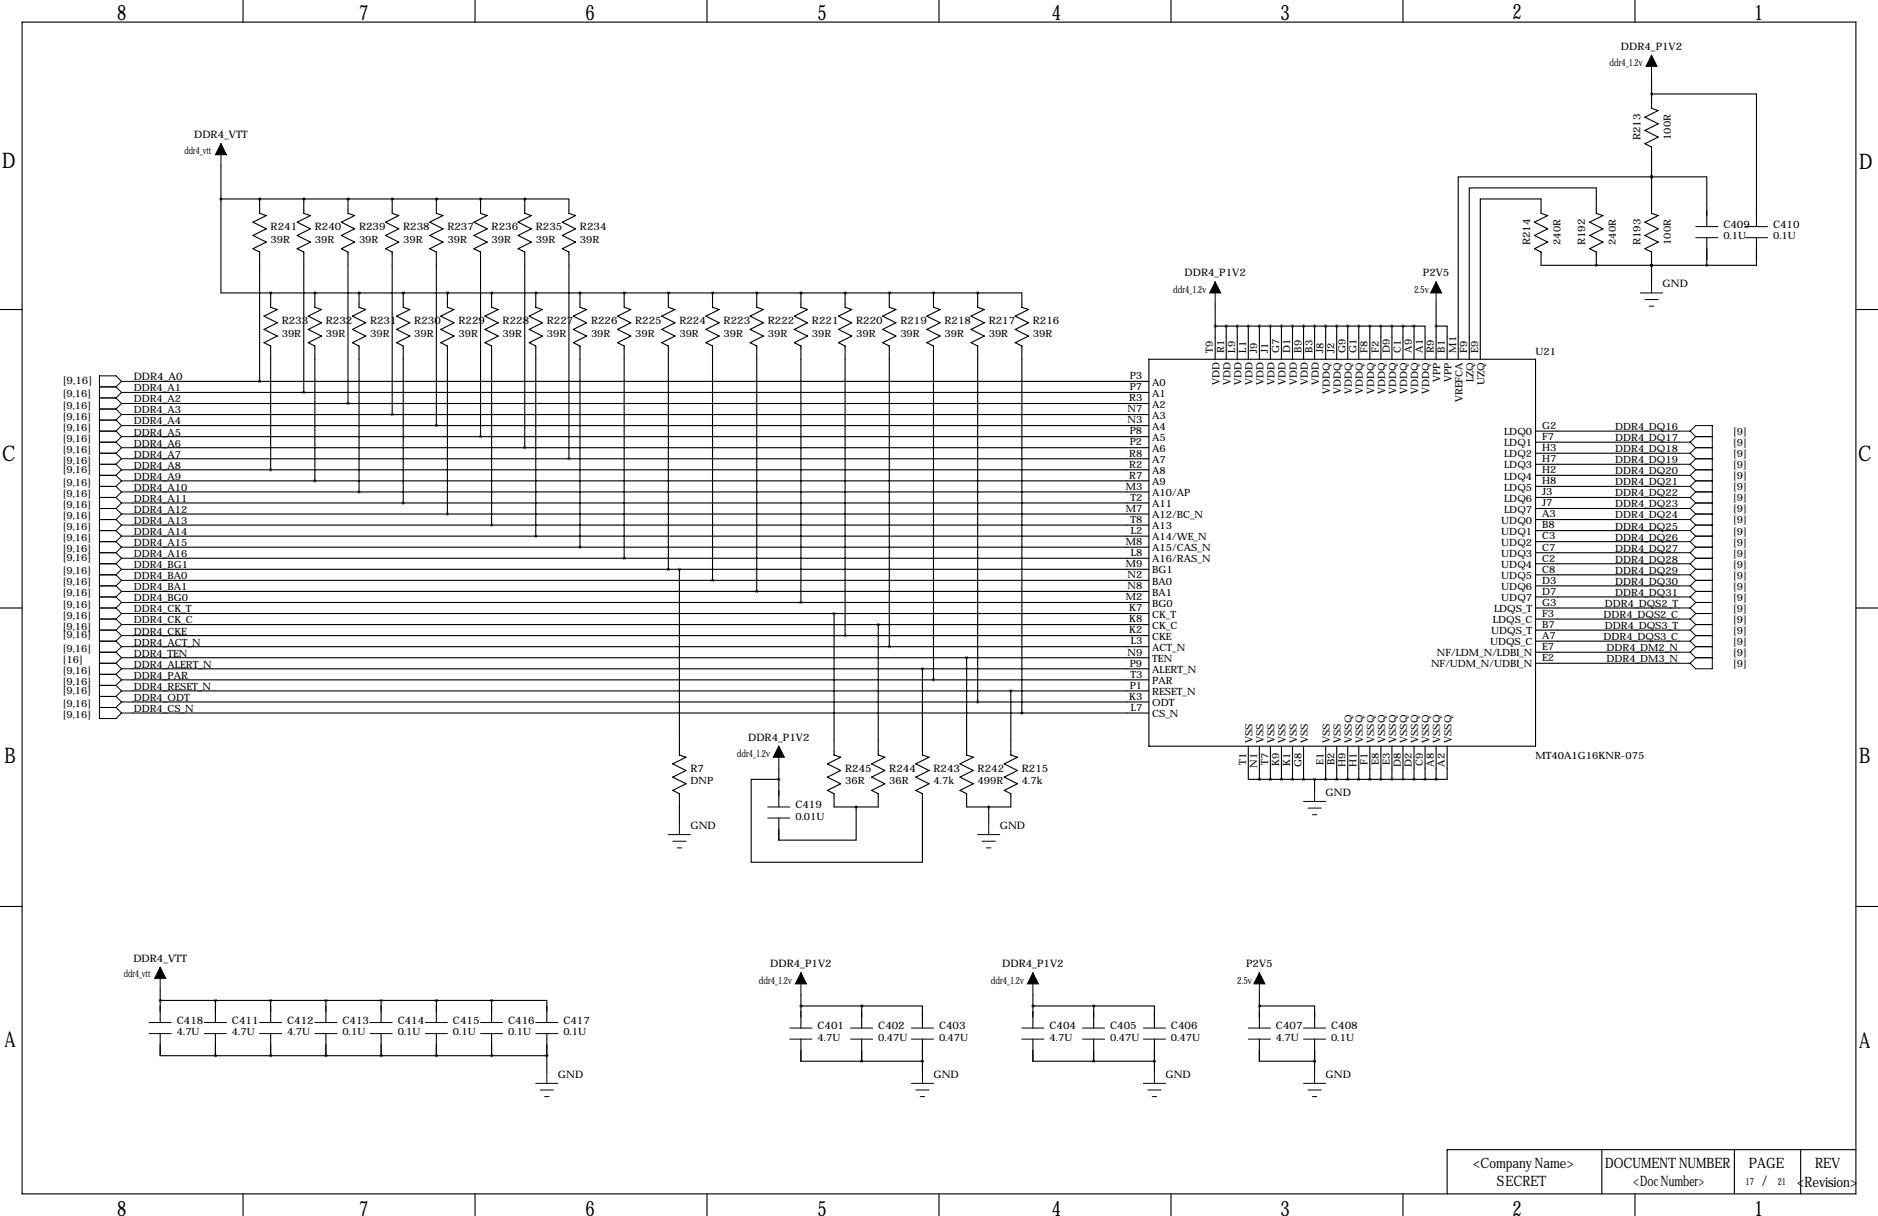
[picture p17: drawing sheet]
<svg xmlns="http://www.w3.org/2000/svg" width="432mm" height="279mm" viewBox="0 0 432 279" stroke-linecap="round" stroke-linejoin="round" font-family="sans-serif">
<defs><g id="words">
<g font-size="4.9">
<text x="26.9" y="4.6">8</text>
<text x="82.5" y="4.6">7</text>
<text x="134.6" y="4.6">6</text>
<text x="188" y="4.6">5</text>
<text x="241.8" y="4.6">4</text>
<text x="294.4" y="4.6">3</text>
<text x="347.7" y="4.3">2</text>
<text x="403.4" y="4.6">1</text>
<text x=".5" y="38.6">D</text>
<text x="427.5" y="38.9">D</text>
<text x=".5" y="105.9">C</text>
<text x="427.2" y="105.9">C</text>
<text x="1" y="175.3">B</text>
<text x="427.5" y="175.3">B</text>
<text x="1" y="240.5">A</text>
<text x="427.5" y="240.8">A</text>
<text x="26.9" y="279.3">8</text>
<text x="82.5" y="279.3">7</text>
<text x="134.6" y="279.3">6</text>
<text x="188" y="279.3">5</text>
<text x="241.8" y="279.3">4</text>
<text x="294.4" y="279.3">3</text>
<text x="347.7" y="279.3">2</text>
<text x="403.4" y="279.3">1</text>
</g>
<g font-size="3.3">
<text x="338.7" y="268.3">&lt;Company Name&gt;</text>
<text x="369.1" y="268.5">DOCUMENT NUMBER</text>
<text x="402.1" y="268.5">PAGE</text>
<text x="417.3" y="268.5">REV</text>
<text x="344.2" y="272.5">SECRET</text>
<text x="375.5" y="272.5">&lt;Doc Number&gt;</text>
<text x="405.1" y="272.5">/</text>
<text x="413.2" y="272.6">&lt;Revision&gt;</text>
</g>
<g font-size="2.4">
<text x="372.7" y="11.4">DDR4_P1V2</text>
<text x="44.6" y="31.8">DDR4_VTT</text>
<text x="377.2" y="32.3" transform="rotate(-90 377.2 32.3)">R213</text>
<text x="62.2" y="52.8">R241</text>
<text x="72.4" y="52.8">R240</text>
<text x="82.5" y="52.8">R239</text>
<text x="92.7" y="52.8">R238</text>
<text x="102.9" y="52.8">R237</text>
<text x="113" y="52.8">R236</text>
<text x="123.2" y="52.8">R235</text>
<text x="133.3" y="52.8">R234</text>
<text x="396.2" y="52.3">C409</text>
<text x="407.7" y="52.3">C410</text>
<text x="351.8" y="56.4" transform="rotate(-90 351.8 56.4)">R214</text>
<text x="364.5" y="56.4" transform="rotate(-90 364.5 56.4)">R192</text>
<text x="377.2" y="56.4" transform="rotate(-90 377.2 56.4)">R193</text>
<text x="272.3" y="63.5">DDR4_P1V2</text>
<text x="327.2" y="63.5">P2V5</text>
<text x="382.3" y="66">GND</text>
<text x="64.8" y="74.4">R233</text>
<text x="74.9" y="74.4">R232</text>
<text x="85.1" y="74.4">R231</text>
<text x="95.2" y="74.4">R230</text>
<text x="105.4" y="74.4">R229</text>
<text x="115.6" y="74.4">R228</text>
<text x="125.7" y="74.4">R227</text>
<text x="135.9" y="74.4">R226</text>
<text x="146" y="74.4">R225</text>
<text x="156.2" y="74.4">R224</text>
<text x="166.4" y="74.4">R223</text>
<text x="176.5" y="74.4">R222</text>
<text x="186.7" y="74.4">R221</text>
<text x="196.8" y="74.4">R220</text>
<text x="207" y="74.4">R219</text>
<text x="217.2" y="74.4">R218</text>
<text x="227.3" y="74.4">R217</text>
<text x="237.5" y="74.4">R216</text>
<text x="14.5" y="88.3">[9,16]</text>
<text x="30.7" y="87.4">DDR4_A0</text>
<text x="172" y="170.2">DDR4_P1V2</text>
<text x="158.7" y="177.3">R7</text>
<text x="194.3" y="177.3">R245</text>
<text x="204.5" y="177.3">R244</text>
<text x="214.6" y="177.3">R243</text>
<text x="224.8" y="177.3">R242</text>
<text x="234.9" y="177.3">R215</text>
<text x="182.9" y="185.7">C419</text>
<text x="304.8" y="182.9">GND</text>
<text x="158.7" y="190.5">GND</text>
<text x="229.9" y="190.5">GND</text>
<text x="30.7" y="221">DDR4_VTT</text>
<text x="177.1" y="222.2">DDR4_P1V2</text>
<text x="230.4" y="222.2">DDR4_P1V2</text>
<text x="286.5" y="222.2">P2V5</text>
<text x="40.6" y="235.2">C418</text>
<text x="53.3" y="235.2">C411</text>
<text x="66" y="235.2">C412</text>
<text x="78.7" y="235.2">C413</text>
<text x="91.4" y="235.2">C414</text>
<text x="104.1" y="235.2">C415</text>
<text x="116.8" y="235.2">C416</text>
<text x="129.5" y="235.2">C417</text>
<text x="188" y="236.5">C401</text>
<text x="201.9" y="236.5">C402</text>
<text x="215.9" y="236.5">C403</text>
<text x="241.3" y="236.5">C404</text>
<text x="255.3" y="236.5">C405</text>
<text x="269.2" y="236.5">C406</text>
<text x="293.4" y="236.5">C407</text>
<text x="306.1" y="236.5">C408</text>
<text x="128.3" y="247.6">GND</text>
<text x="214.6" y="247.6">GND</text>
<text x="268" y="247.6">GND</text>
<text x="304.8" y="247.6">GND</text>
</g>
<g font-size="2.3">
<text x="370.1" y="15.2">ddr4_1.2v</text>
<text x="42.4" y="35.3">ddr4_vtt</text>
<text x="384.2" y="32.2" transform="rotate(-90 384.2 32.2)">100R</text>
<text x="62.2" y="55.8">39R</text>
<text x="72.4" y="55.8">39R</text>
<text x="82.5" y="55.8">39R</text>
<text x="92.7" y="55.8">39R</text>
<text x="102.9" y="55.8">39R</text>
<text x="113" y="55.8">39R</text>
<text x="123.2" y="55.8">39R</text>
<text x="133.3" y="55.8">39R</text>
<text x="358.8" y="56.3" transform="rotate(-90 358.8 56.3)">240R</text>
<text x="371.5" y="56.3" transform="rotate(-90 371.5 56.3)">240R</text>
<text x="384.2" y="56.3" transform="rotate(-90 384.2 56.3)">100R</text>
<text x="396.2" y="55">0.1U</text>
<text x="407.7" y="55">0.1U</text>
<text x="269.7" y="67.3">ddr4_1.2v</text>
<text x="325.1" y="67.3">2.5v</text>
<text x="64.8" y="77.4">39R</text>
<text x="74.9" y="77.4">39R</text>
<text x="85.1" y="77.4">39R</text>
<text x="95.2" y="77.4">39R</text>
<text x="105.4" y="77.4">39R</text>
<text x="115.6" y="77.4">39R</text>
<text x="125.7" y="77.4">39R</text>
<text x="135.9" y="77.4">39R</text>
<text x="146" y="77.4">39R</text>
<text x="156.2" y="77.4">39R</text>
<text x="166.4" y="77.4">39R</text>
<text x="176.5" y="77.4">39R</text>
<text x="186.7" y="77.4">39R</text>
<text x="196.8" y="77.4">39R</text>
<text x="207" y="77.4">39R</text>
<text x="217.2" y="77.4">39R</text>
<text x="227.3" y="77.4">39R</text>
<text x="237.5" y="77.4">39R</text>
<text x="278.9" y="81" transform="rotate(-90 278.9 81)">T9</text>
<text x="281.4" y="81" transform="rotate(-90 281.4 81)">R1</text>
<text x="284" y="81" transform="rotate(-90 284 81)">L9</text>
<text x="286.5" y="81" transform="rotate(-90 286.5 81)">L1</text>
<text x="289.1" y="81" transform="rotate(-90 289.1 81)">J9</text>
<text x="291.6" y="81" transform="rotate(-90 291.6 81)">J1</text>
<text x="294.1" y="81" transform="rotate(-90 294.1 81)">G7</text>
<text x="296.7" y="81" transform="rotate(-90 296.7 81)">D1</text>
<text x="299.2" y="81" transform="rotate(-90 299.2 81)">B9</text>
<text x="301.8" y="81" transform="rotate(-90 301.8 81)">B3</text>
<text x="304.3" y="81" transform="rotate(-90 304.3 81)">J8</text>
<text x="306.8" y="81" transform="rotate(-90 306.8 81)">J2</text>
<text x="309.4" y="81" transform="rotate(-90 309.4 81)">G9</text>
<text x="311.9" y="81" transform="rotate(-90 311.9 81)">G1</text>
<text x="314.5" y="81" transform="rotate(-90 314.5 81)">F8</text>
<text x="317" y="81" transform="rotate(-90 317 81)">F2</text>
<text x="319.5" y="81" transform="rotate(-90 319.5 81)">D9</text>
<text x="322.1" y="81" transform="rotate(-90 322.1 81)">C1</text>
<text x="324.6" y="81" transform="rotate(-90 324.6 81)">A9</text>
<text x="327.2" y="81" transform="rotate(-90 327.2 81)">A1</text>
<text x="329.7" y="81" transform="rotate(-90 329.7 81)">R9</text>
<text x="332.2" y="81" transform="rotate(-90 332.2 81)">B1</text>
<text x="334.8" y="81" transform="rotate(-90 334.8 81)">M1</text>
<text x="337.3" y="81" transform="rotate(-90 337.3 81)">F9</text>
<text x="339.9" y="81" transform="rotate(-90 339.9 81)">E9</text>
<text x="353.1" y="81.5">U21</text>
<text x="30.7" y="89.9">DDR4_A1</text>
<text x="259.7" y="87.1">P3</text>
<text x="259.7" y="89.7">P7</text>
<text x="264.9" y="88.6">A0</text>
<text x="280.4" y="88.5" transform="rotate(-90 280.4 88.5)">VDD</text>
<text x="282.9" y="88.5" transform="rotate(-90 282.9 88.5)">VDD</text>
<text x="285.4" y="88.5" transform="rotate(-90 285.4 88.5)">VDD</text>
<text x="288" y="88.5" transform="rotate(-90 288 88.5)">VDD</text>
<text x="290.5" y="88.5" transform="rotate(-90 290.5 88.5)">VDD</text>
<text x="293.1" y="88.5" transform="rotate(-90 293.1 88.5)">VDD</text>
<text x="295.6" y="88.5" transform="rotate(-90 295.6 88.5)">VDD</text>
<text x="298.1" y="88.5" transform="rotate(-90 298.1 88.5)">VDD</text>
<text x="300.7" y="88.5" transform="rotate(-90 300.7 88.5)">VDD</text>
<text x="303.2" y="88.5" transform="rotate(-90 303.2 88.5)">VDD</text>
<text x="331.2" y="87.8" transform="rotate(-90 331.2 87.8)">VPP</text>
<text x="333.7" y="87.8" transform="rotate(-90 333.7 87.8)">VPP</text>
<text x="338.8" y="87.9" transform="rotate(-90 338.8 87.9)">LZQ</text>
<text x="341.3" y="88.5" transform="rotate(-90 341.3 88.5)">UZQ</text>
<text x="14.5" y="91.3">[9,16]</text>
<text x="14.5" y="93.9">[9,16]</text>
<text x="30.7" y="92.5">DDR4_A2</text>
<text x="30.7" y="95">DDR4_A3</text>
<text x="259.2" y="94.7">N7</text>
<text x="259.6" y="92.2">R3</text>
<text x="264.9" y="91.1">A1</text>
<text x="264.9" y="93.7">A2</text>
<text x="305.8" y="90.5" transform="rotate(-90 305.8 90.5)">VDDQ</text>
<text x="308.3" y="90.5" transform="rotate(-90 308.3 90.5)">VDDQ</text>
<text x="310.8" y="90.5" transform="rotate(-90 310.8 90.5)">VDDQ</text>
<text x="313.4" y="90.5" transform="rotate(-90 313.4 90.5)">VDDQ</text>
<text x="315.9" y="90.5" transform="rotate(-90 315.9 90.5)">VDDQ</text>
<text x="318.5" y="90.5" transform="rotate(-90 318.5 90.5)">VDDQ</text>
<text x="321" y="90.5" transform="rotate(-90 321 90.5)">VDDQ</text>
<text x="323.5" y="90.5" transform="rotate(-90 323.5 90.5)">VDDQ</text>
<text x="326.1" y="90.5" transform="rotate(-90 326.1 90.5)">VDDQ</text>
<text x="328.6" y="90.5" transform="rotate(-90 328.6 90.5)">VDDQ</text>
<text x="336.2" y="92.4" transform="rotate(-90 336.2 92.4)">VREFCA</text>
<text x="14.5" y="96.4">[9,16]</text>
<text x="14.5" y="98.9">[9,16]</text>
<text x="14.5" y="101.5">[9,16]</text>
<text x="30.7" y="97.5">DDR4_A4</text>
<text x="30.7" y="100.1">DDR4_A5</text>
<text x="259.2" y="97.3">N3</text>
<text x="259.7" y="99.8">P8</text>
<text x="264.9" y="96.2">A3</text>
<text x="264.9" y="98.7">A4</text>
<text x="264.9" y="101.3">A5</text>
<text x="345.8" y="100">LDQ0</text>
<text x="354.6" y="98.6">G2</text>
<text x="354.6" y="101.1">F7</text>
<text x="371.3" y="98.8">DDR4_DQ16</text>
<text x="371.3" y="101.3">DDR4_DQ17</text>
<text x="398.5" y="100">[9]</text>
<text x="14.5" y="104">[9,16]</text>
<text x="14.5" y="106.6">[9,16]</text>
<text x="30.7" y="102.6">DDR4_A6</text>
<text x="30.7" y="105.2">DDR4_A7</text>
<text x="30.7" y="107.7">DDR4_A8</text>
<text x="259.6" y="104.9">R8</text>
<text x="259.6" y="107.4">R2</text>
<text x="259.7" y="102.4">P2</text>
<text x="264.9" y="103.8">A6</text>
<text x="264.9" y="106.4">A7</text>
<text x="345.8" y="102.6">LDQ1</text>
<text x="345.8" y="105.1">LDQ2</text>
<text x="345.8" y="107.6">LDQ3</text>
<text x="354.6" y="103.6">H3</text>
<text x="354.6" y="106.2">H7</text>
<text x="371.3" y="103.9">DDR4_DQ18</text>
<text x="371.3" y="106.4">DDR4_DQ19</text>
<text x="398.5" y="102.5">[9]</text>
<text x="398.5" y="105">[9]</text>
<text x="398.5" y="107.6">[9]</text>
<text x="14.5" y="108.6">[9,16]</text>
<text x="14.5" y="111.6">[9,16]</text>
<text x="30.7" y="110.2">DDR4_A9</text>
<text x="30.7" y="112.8">DDR4_A10</text>
<text x="258.8" y="112.5">M3</text>
<text x="259.6" y="110">R7</text>
<text x="264.9" y="108.9">A8</text>
<text x="264.9" y="111.4">A9</text>
<text x="264.9" y="114">A10/AP</text>
<text x="345.8" y="110.2">LDQ4</text>
<text x="345.8" y="112.7">LDQ5</text>
<text x="354.6" y="108.7">H2</text>
<text x="354.6" y="111.3">H8</text>
<text x="354.6" y="113.8">J3</text>
<text x="371.3" y="109">DDR4_DQ20</text>
<text x="371.3" y="111.5">DDR4_DQ21</text>
<text x="398.5" y="110.1">[9]</text>
<text x="398.5" y="112.7">[9]</text>
<text x="14.5" y="114.2">[9,16]</text>
<text x="14.5" y="116.7">[9,16]</text>
<text x="14.5" y="119.3">[9,16]</text>
<text x="30.7" y="115.3">DDR4_A11</text>
<text x="30.7" y="117.9">DDR4_A12</text>
<text x="258.8" y="117.6">M7</text>
<text x="259.9" y="115.1">T2</text>
<text x="264.9" y="116.5">A11</text>
<text x="264.9" y="119.1">A12/BC_N</text>
<text x="345.8" y="115.3">LDQ6</text>
<text x="345.8" y="117.8">LDQ7</text>
<text x="354.6" y="116.3">J7</text>
<text x="354.6" y="118.9">A3</text>
<text x="371.3" y="114">DDR4_DQ22</text>
<text x="371.3" y="116.6">DDR4_DQ23</text>
<text x="371.3" y="119.1">DDR4_DQ24</text>
<text x="398.5" y="115.2">[9]</text>
<text x="398.5" y="117.7">[9]</text>
<text x="14.5" y="121.8">[9,16]</text>
<text x="14.5" y="124.3">[9,16]</text>
<text x="30.7" y="120.4">DDR4_A13</text>
<text x="30.7" y="122.9">DDR4_A14</text>
<text x="30.7" y="125.5">DDR4_A15</text>
<text x="258.8" y="125.2">M8</text>
<text x="259.9" y="120.1">T8</text>
<text x="260" y="122.7">L2</text>
<text x="264.9" y="121.6">A13</text>
<text x="264.9" y="124.1">A14/WE_N</text>
<text x="345.2" y="120.3">UDQ0</text>
<text x="345.2" y="122.9">UDQ1</text>
<text x="345.2" y="125.4">UDQ2</text>
<text x="354.6" y="121.4">B8</text>
<text x="354.6" y="124">C3</text>
<text x="371.3" y="121.7">DDR4_DQ25</text>
<text x="371.3" y="124.2">DDR4_DQ26</text>
<text x="398.5" y="120.3">[9]</text>
<text x="398.5" y="122.8">[9]</text>
<text x="398.5" y="125.4">[9]</text>
<text x="14.5" y="126.9">[9,16]</text>
<text x="14.5" y="128.9">[9,16]</text>
<text x="14.5" y="132">[9,16]</text>
<text x="30.7" y="128">DDR4_A16</text>
<text x="30.7" y="130.6">DDR4_BG1</text>
<text x="258.8" y="130.3">M9</text>
<text x="260" y="127.8">L8</text>
<text x="264.9" y="126.7">A15/CAS_N</text>
<text x="264.9" y="129.2">A16/RAS_N</text>
<text x="264.9" y="131.8">BG1</text>
<text x="345.2" y="128">UDQ3</text>
<text x="345.2" y="130.5">UDQ4</text>
<text x="354.6" y="126.5">C7</text>
<text x="354.6" y="129">C2</text>
<text x="354.6" y="131.6">C8</text>
<text x="371.3" y="126.7">DDR4_DQ27</text>
<text x="371.3" y="129.3">DDR4_DQ28</text>
<text x="371.3" y="131.8">DDR4_DQ29</text>
<text x="398.5" y="127.9">[9]</text>
<text x="398.5" y="130.4">[9]</text>
<text x="14.5" y="134.5">[9,16]</text>
<text x="14.5" y="137">[9,16]</text>
<text x="30.7" y="133.1">DDR4_BA0</text>
<text x="30.7" y="135.6">DDR4_BA1</text>
<text x="258.8" y="137.9">M2</text>
<text x="259.2" y="132.8">N2</text>
<text x="259.2" y="135.4">N8</text>
<text x="264.9" y="134.3">BA0</text>
<text x="264.9" y="136.8">BA1</text>
<text x="345.2" y="133">UDQ5</text>
<text x="345.2" y="135.6">UDQ6</text>
<text x="354.6" y="134.1">D3</text>
<text x="354.6" y="136.7">D7</text>
<text x="371.3" y="134.4">DDR4_DQ30</text>
<text x="371.3" y="136.9">DDR4_DQ31</text>
<text x="398.5" y="133">[9]</text>
<text x="398.5" y="135.5">[9]</text>
<text x="14.5" y="139.6">[9,16]</text>
<text x="14.5" y="142.1">[9,16]</text>
<text x="30.7" y="138.2">DDR4_BG0</text>
<text x="30.7" y="140.7">DDR4_CK_T</text>
<text x="30.7" y="143.3">DDR4_CK_C</text>
<text x="259.6" y="140.5">K7</text>
<text x="259.6" y="143">K8</text>
<text x="264.9" y="139.4">BG0</text>
<text x="264.9" y="141.9">CK_T</text>
<text x="343.3" y="143.2">LDQS_C</text>
<text x="343.5" y="140.7">LDQS_T</text>
<text x="345.2" y="138.1">UDQ7</text>
<text x="354.6" y="139.2">G3</text>
<text x="354.6" y="141.7">F3</text>
<text x="368.7" y="142">DDR4_DQS2_C</text>
<text x="369" y="139.4">DDR4_DQS2_T</text>
<text x="398.5" y="138.1">[9]</text>
<text x="398.5" y="140.6">[9]</text>
<text x="398.5" y="143.1">[9]</text>
<text x="14.5" y="144.7">[9,16]</text>
<text x="14.5" y="146.7">[9,16]</text>
<text x="14.5" y="149.7">[9,16]</text>
<text x="30.7" y="145.8">DDR4_CKE</text>
<text x="30.7" y="148.3">DDR4_ACT_N</text>
<text x="259.6" y="145.5">K2</text>
<text x="260" y="148.1">L3</text>
<text x="264.9" y="144.5">CK_C</text>
<text x="264.9" y="147">CKE</text>
<text x="264.9" y="149.5">ACT_N</text>
<text x="342.6" y="148.3">UDQS_C</text>
<text x="342.8" y="145.7">UDQS_T</text>
<text x="354.6" y="144.3">B7</text>
<text x="354.6" y="146.8">A7</text>
<text x="354.6" y="149.4">E7</text>
<text x="368.7" y="147.1">DDR4_DQS3_C</text>
<text x="369" y="144.5">DDR4_DQS3_T</text>
<text x="369.4" y="149.6">DDR4_DM2_N</text>
<text x="398.5" y="145.7">[9]</text>
<text x="398.5" y="148.2">[9]</text>
<text x="14.5" y="152.3">[16]</text>
<text x="14.5" y="154.8">[9,16]</text>
<text x="30.7" y="150.9">DDR4_TEN</text>
<text x="30.7" y="153.4">DDR4_ALERT_N</text>
<text x="30.7" y="156">DDR4_PAR</text>
<text x="259.2" y="150.6">N9</text>
<text x="259.7" y="153.2">P9</text>
<text x="259.9" y="155.7">T3</text>
<text x="264.9" y="152.1">TEN</text>
<text x="264.9" y="154.6">ALERT_N</text>
<text x="329" y="153.4">NF/UDM_N/UDBI_N</text>
<text x="330.4" y="150.8">NF/LDM_N/LDBI_N</text>
<text x="354.6" y="151.9">E2</text>
<text x="369.4" y="152.1">DDR4_DM3_N</text>
<text x="398.5" y="150.8">[9]</text>
<text x="398.5" y="153.3">[9]</text>
<text x="14.5" y="157.4">[9,16]</text>
<text x="14.5" y="159.4">[9,16]</text>
<text x="30.7" y="158.5">DDR4_RESET_N</text>
<text x="30.7" y="161">DDR4_ODT</text>
<text x="259.6" y="160.8">K3</text>
<text x="259.7" y="158.2">P1</text>
<text x="264.9" y="157.2">PAR</text>
<text x="264.9" y="159.7">RESET_N</text>
<text x="14.5" y="162.4">[9,16]</text>
<text x="14.5" y="165">[9,16]</text>
<text x="30.7" y="163.6">DDR4_CS_N</text>
<text x="260" y="163.3">L7</text>
<text x="264.9" y="162.2">ODT</text>
<text x="264.9" y="164.8">CS_N</text>
<text x="169.4" y="174">ddr4_1.2v</text>
<text x="288" y="170.7" transform="rotate(-90 288 170.7)">VSS</text>
<text x="290.5" y="170.7" transform="rotate(-90 290.5 170.7)">VSS</text>
<text x="293.1" y="170.7" transform="rotate(-90 293.1 170.7)">VSS</text>
<text x="295.6" y="170.7" transform="rotate(-90 295.6 170.7)">VSS</text>
<text x="298.1" y="170.7" transform="rotate(-90 298.1 170.7)">VSS</text>
<text x="300.7" y="170.7" transform="rotate(-90 300.7 170.7)">VSS</text>
<text x="305.8" y="170.7" transform="rotate(-90 305.8 170.7)">VSS</text>
<text x="308.3" y="170.7" transform="rotate(-90 308.3 170.7)">VSS</text>
<text x="310.8" y="170.7" transform="rotate(-90 310.8 170.7)">VSSQ</text>
<text x="313.4" y="170.7" transform="rotate(-90 313.4 170.7)">VSSQ</text>
<text x="315.9" y="170.7" transform="rotate(-90 315.9 170.7)">VSSQ</text>
<text x="318.5" y="170.7" transform="rotate(-90 318.5 170.7)">VSSQ</text>
<text x="321" y="170.7" transform="rotate(-90 321 170.7)">VSSQ</text>
<text x="323.5" y="170.7" transform="rotate(-90 323.5 170.7)">VSSQ</text>
<text x="326.1" y="170.7" transform="rotate(-90 326.1 170.7)">VSSQ</text>
<text x="328.6" y="170.7" transform="rotate(-90 328.6 170.7)">VSSQ</text>
<text x="331.2" y="170.7" transform="rotate(-90 331.2 170.7)">VSSQ</text>
<text x="333.7" y="170.7" transform="rotate(-90 333.7 170.7)">VSSQ</text>
<text x="286.5" y="175.7" transform="rotate(-90 286.5 175.7)">T1</text>
<text x="289.1" y="176.4" transform="rotate(-90 289.1 176.4)">N1</text>
<text x="291.6" y="175.7" transform="rotate(-90 291.6 175.7)">T7</text>
<text x="294.1" y="176" transform="rotate(-90 294.1 176)">K9</text>
<text x="296.7" y="176" transform="rotate(-90 296.7 176)">K1</text>
<text x="299.2" y="176.2" transform="rotate(-90 299.2 176.2)">G8</text>
<text x="304.3" y="175.7" transform="rotate(-90 304.3 175.7)">E1</text>
<text x="306.8" y="175.9" transform="rotate(-90 306.8 175.9)">B2</text>
<text x="309.4" y="176.2" transform="rotate(-90 309.4 176.2)">H9</text>
<text x="311.9" y="176.2" transform="rotate(-90 311.9 176.2)">H1</text>
<text x="314.5" y="175.7" transform="rotate(-90 314.5 175.7)">F1</text>
<text x="317" y="175.7" transform="rotate(-90 317 175.7)">E8</text>
<text x="319.5" y="175.7" transform="rotate(-90 319.5 175.7)">E3</text>
<text x="322.1" y="176.2" transform="rotate(-90 322.1 176.2)">D8</text>
<text x="324.6" y="176.2" transform="rotate(-90 324.6 176.2)">D2</text>
<text x="327.2" y="176" transform="rotate(-90 327.2 176)">C9</text>
<text x="329.7" y="176.1" transform="rotate(-90 329.7 176.1)">A8</text>
<text x="332.2" y="176.1" transform="rotate(-90 332.2 176.1)">A2</text>
<text x="353.1" y="174.4">MT40A1G16KNR-075</text>
<text x="158.7" y="180.2">DNP</text>
<text x="194.3" y="180.2">36R</text>
<text x="204.5" y="180.2">36R</text>
<text x="214.6" y="180.2">4.7k</text>
<text x="224.8" y="180.2">499R</text>
<text x="234.9" y="180.2">4.7k</text>
<text x="182.9" y="188.4">0.01U</text>
<text x="28.4" y="224.5">ddr4_vtt</text>
<text x="174.5" y="226.1">ddr4_1.2v</text>
<text x="227.8" y="226.1">ddr4_1.2v</text>
<text x="284.5" y="226.1">2.5v</text>
<text x="40.6" y="237.9">4.7U</text>
<text x="53.3" y="237.9">4.7U</text>
<text x="66" y="237.9">4.7U</text>
<text x="78.7" y="237.9">0.1U</text>
<text x="91.4" y="237.9">0.1U</text>
<text x="104.1" y="237.9">0.1U</text>
<text x="116.8" y="237.9">0.1U</text>
<text x="129.5" y="237.9">0.1U</text>
<text x="188" y="239.2">4.7U</text>
<text x="201.9" y="239.2">0.47U</text>
<text x="215.9" y="239.2">0.47U</text>
<text x="241.3" y="239.2">4.7U</text>
<text x="255.3" y="239.2">0.47U</text>
<text x="269.2" y="239.2">0.47U</text>
<text x="293.4" y="239.2">4.7U</text>
<text x="306.1" y="239.2">0.1U</text>
<text x="401.4" y="272.2">17</text>
<text x="408.7" y="272.2">21</text>
</g>
</g></defs>
<g fill="none" stroke="#000" stroke-width=".25">
<path d="M5.1 5.1h421.6v269.2h-421.6zM55.9 0v5.1M109.2 0v5.1M162.6 0v5.1M215.9 0v5.1M269.2 0v5.1M322.6 0v5.1M375.9 0v5.1M379.7 17.8v7.1l1.6 .5-3.1 1.5 3.1 1.5-3.1 1.6 3.1 1.5-3.1 1.5 1.5 .8v15.2l1.6 .5-3.1 1.6 3.1 1.5-3.1 1.5 3.1 1.5-3.1 1.6 1.5 .7v6.9M50.8 38.1v7.6M379.7 21.6h.1M379.7 21.6h24.2v30.5"/>
<path d="M50.8 45.7v21.6h11.4M50.8 45.7h80v3.3l1.5 .5-3 1.6 3 1.5-3 1.5 3 1.5-3 1.6 1.5 .7v47.5M59.7 45.7h.1M59.7 45.7v3.3l1.5 .5-3 1.6 3 1.5-3 1.5 3 1.5-3 1.6 1.5 .7v29.7M69.8 45.7h.1M69.8 45.7v3.3l1.6 .5-3.1 1.6 3.1 1.5-3.1 1.5 3.1 1.5-3.1 1.6 1.5 .7v32.3M80 45.7h.1M80 45.7v3.3l1.5 .5-3 1.6 3 1.5-3 1.5 3 1.5-3 1.6 1.5 .7v34.8M90.2 45.7h.1M90.2 45.7v3.3l1.5 .5-3.1 1.6 3.1 1.5-3.1 1.5 3.1 1.5-3.1 1.6 1.6 .7v37.3M100.3 45.7h.1M100.3 45.7v3.3l1.6 .5-3.1 1.6 3.1 1.5-3.1 1.5 3.1 1.5-3.1 1.6 1.5 .7v39.9"/>
<path d="M110.5 45.7h.1M110.5 45.7v3.3l1.5 .5-3 1.6 3 1.5-3 1.5 3 1.5-3 1.6 1.5 .7v42.4M120.6 45.7h.1M120.6 45.7v3.3l1.6 .5-3.1 1.6 3.1 1.5-3.1 1.5 3.1 1.5-3.1 1.6 1.5 .7v45M379.7 40.6h-44.4v41.9M379.7 40.6h.1M379.7 40.6h12.7v11.5M392.4 54.6v6.4M403.9 54.6v6.4h-11.5M0 71.1h5.1M62.2 67.3h.1M62.2 67.3v3.3l1.6 .5-3.1 1.5 3.1 1.6-3.1 1.5 3.1 1.5-3.1 1.5 1.5 .8v28.4"/>
<path d="M62.2 67.3h172.7v3.3l1.6 .5-3.1 1.5 3.1 1.6-3.1 1.5 3.1 1.5-3.1 1.5 1.5 .8v84.3M72.4 67.3h.1M72.4 67.3v3.3l1.5 .5-3 1.5 3 1.6-3 1.5 3 1.5-3 1.5 1.5 .8v31M82.5 67.3h.1M82.5 67.3v3.3l1.6 .5-3.1 1.5 3.1 1.6-3.1 1.5 3.1 1.5-3.1 1.5 1.5 .8v33.5M92.7 67.3h.1M92.7 67.3v3.3l1.5 .5-3 1.5 3 1.6-3 1.5 3 1.5-3 1.5 1.5 .8v36.1M102.9 67.3h.1M102.9 67.3v3.3l1.5 .5-3.1 1.5 3.1 1.6-3.1 1.5 3.1 1.5-3.1 1.5 1.6 .8v38.6M113 67.3h.1M113 67.3v3.3l1.6 .5-3.1 1.5 3.1 1.6-3.1 1.5 3.1 1.5-3.1 1.5 1.5 .8v41.2M123.2 67.3h.1"/>
<path d="M123.2 67.3v3.3l1.5 .5-3 1.5 3 1.6-3 1.5 3 1.5-3 1.5 1.5 .8v43.7M133.3 67.3h.1M133.3 67.3v3.3l1.6 .5-3.1 1.5 3.1 1.6-3.1 1.5 3.1 1.5-3.1 1.5 1.5 .8v46.2M143.5 67.3h.1M143.5 67.3v3.3l1.5 .5-3 1.5 3 1.6-3 1.5 3 1.5-3 1.5 1.5 .8v48.8M153.7 67.3h.1M153.7 67.3v3.3l1.5 .5-3.1 1.5 3.1 1.6-3.1 1.5 3.1 1.5-3.1 1.5 1.6 .8v51.3M163.8 67.3h.1M163.8 67.3v3.3l1.6 .5-3.1 1.5 3.1 1.6-3.1 1.5 3.1 1.5-3.1 1.5 1.5 .8v53.8M174 67.3h.1M174 67.3v3.3l1.5 .5-3 1.5 3 1.6-3 1.5 3 1.5-3 1.5 1.5 .8v56.4M184.1 67.3h.1"/>
<path d="M184.1 67.3v3.3l1.6 .5-3.1 1.5 3.1 1.6-3.1 1.5 3.1 1.5-3.1 1.5 1.5 .8v58.9M194.3 67.3h.1M194.3 67.3v3.3l1.5 .5-3 1.5 3 1.6-3 1.5 3 1.5-3 1.5 1.5 .8v66.5M204.5 67.3h.1M204.5 67.3v3.3l1.5 .5-3.1 1.5 3.1 1.6-3.1 1.5 3.1 1.5-3.1 1.5 1.6 .8v69.1M214.6 67.3h.1M214.6 67.3v3.3l1.6 .5-3.1 1.5 3.1 1.6-3.1 1.5 3.1 1.5-3.1 1.5 1.5 .8v76.7M224.8 67.3h.1M224.8 67.3v3.3l1.5 .5-3 1.5 3 1.6-3 1.5 3 1.5-3 1.5 1.5 .8v81.8M279.4 69.8v12.7M279.4 74.9h45.7M281.9 74.9v7.6"/>
<path d="M284.5 74.9v7.6M287 74.9v7.6M289.6 74.9v7.6M292.1 74.9v7.6M294.6 74.9v7.6M297.2 74.9v7.6M299.7 74.9v7.6M302.3 74.9v7.6M304.8 74.9v7.6M307.3 74.9v7.6M309.9 74.9v7.6M312.4 74.9v7.6"/>
<path d="M315 74.9v7.6M317.5 74.9v7.6M320 74.9v7.6M322.6 74.9v7.6M325.1 74.9h2.6v7.6M325.1 74.9v7.6M330.2 74.9h2.5v7.6M330.2 69.8v12.7M367 61h.1M367 61v-3.1l-1.5-.7 3.1-1.6-3.1-1.5 3.1-1.5-3.1-1.5 3.1-1.6-1.6-.5v-5.8h-29.2v39.3M379.7 61h.1M392.4 61h-38.1v-3.1l-1.5-.7 3.1-1.6-3.1-1.5 3.1-1.5-3.1-1.5 3.1-1.6-1.6-.5v-3.3h-13.9v36.8"/>
<path d="M426.7 71.1h5.1M30.5 87.6h233.7M30.5 90.2h233.7M30.5 92.7h233.7M30.5 95.2h233.7M30.5 97.8h233.7M264.2 82.5h88.9v88.9h-88.9zM353.1 99.1h33M30.5 100.3h233.7M30.5 102.9h233.7M30.5 105.4h233.7M30.5 107.9h233.7"/>
<path d="M30.5 110.5h233.7M30.5 113h233.7M30.5 115.6h233.7M30.5 118.1h233.7M353.1 101.6h33M353.1 104.1h33M353.1 106.7h33M353.1 109.2h33M353.1 111.8h33M353.1 114.3h33M353.1 116.8h33M353.1 119.4h33"/>
<path d="M0 139.7h5.1M30.5 120.7h233.7M30.5 123.2h233.7M30.5 125.7h233.7M30.5 128.3h233.7M30.5 133.3h233.7M30.5 135.9h233.7M30.5 138.4h233.7M30.5 130.8h233.7M156.2 130.8v42.7l1.5 .5-3 1.5 3 1.5-3 1.6 3 1.5-3 1.5 1.5 .8v6.8M353.1 139.7h33M353.1 121.9h33"/>
<path d="M353.1 124.5h33M353.1 127h33M353.1 129.5h33M353.1 132.1h33M353.1 134.6h33M353.1 137.2h33M426.7 139.7h5.1M30.5 141h233.7M30.5 143.5h233.7M30.5 146h233.7M30.5 148.6h233.7M30.5 151.1h233.7"/>
<path d="M30.5 153.7h233.7M30.5 156.2h233.7M30.5 158.8h233.7M191.8 141v32.5l1.5 .5-3.1 1.5 3.1 1.5-3.1 1.6 3.1 1.5-3.1 1.5 1.6 .8v3h10.1v-3l-1.5-.8 3.1-1.5-3.1-1.5 3.1-1.6-3.1-1.5 3.1-1.5-1.6-.5v-30M212.1 153.7v19.8l1.5 .5-3 1.5 3 1.5-3 1.6 3 1.5-3 1.5 1.5 .8v15.7h-39.4v-19h6.4M222.2 151.1v22.4l1.6 .5-3.1 1.5 3.1 1.5-3.1 1.6 3.1 1.5-3.1 1.5 1.5 .8v3h10.2v-3l-1.5-.8 3-1.5-3-1.5 3-1.6-3-1.5 3-1.5-1.5-.5v-14.7M353.1 142.2h33M353.1 144.8h33M353.1 147.3h33M353.1 149.9h33M353.1 152.4h33M30.5 161.3h233.7"/>
<path d="M30.5 163.8h233.7M179.1 176.5v8.9M287 171.4v7.7h2.6M289.6 171.4v7.7M289.6 179.1h40.6M292.1 171.4v7.7M294.6 171.4v7.7M297.2 171.4v7.7M299.7 171.4v7.7M302.3 179.1v2.5M304.8 171.4v7.7M307.3 171.4v7.7"/>
<path d="M309.9 171.4v7.7M312.4 171.4v7.7M315 171.4v7.7M317.5 171.4v7.7M320 171.4v7.7M322.6 171.4v7.7M325.1 171.4v7.7M327.7 171.4v7.7M330.2 171.4v7.7M332.7 171.4v7.7h-2.5M196.8 185.4v7.6h-17.7v-5M227.3 185.4v3.8"/>
<path d="M0 208.3h5.1M426.7 208.3h5.1M36.8 229.9h.1M36.8 229.9h88.9v5M36.8 227.3v7.6M36.8 237.5v5.1h88.9M49.5 229.9h.1M49.5 229.9v5M49.5 237.5v5.1M62.2 229.9h.1M62.2 229.9v5M62.2 237.5v5.1"/>
<path d="M74.9 229.9h.1M74.9 229.9v5M74.9 237.5v5.1M87.6 229.9h.1M87.6 229.9v5M87.6 237.5v5.1M100.3 229.9h.1M100.3 229.9v5M100.3 237.5v5.1M113 229.9h.1M113 229.9v5M113 237.5v5.1"/>
<path d="M125.7 237.5v8.9M184.1 231.1h.1M184.1 228.6v7.6M184.1 238.8v5h28M184.1 231.1h28v5.1M198.1 231.1h.1M198.1 231.1v5.1M198.1 238.8v5M212.1 238.8v7.6M237.5 231.1h.1M237.5 228.6v7.6M237.5 238.8v5h27.9"/>
<path d="M237.5 231.1h27.9v5.1M251.5 231.1h.1M251.5 231.1v5.1M251.5 238.8v5M265.4 238.8v7.6M289.6 231.1h.1M289.6 231.1h12.7v5.1M289.6 228.6v7.6M289.6 238.8v5h12.7M302.3 238.8v7.6M49.5 242.6h.1M62.2 242.6h.1"/>
<path d="M74.9 242.6h.1M87.6 242.6h.1M100.3 242.6h.1M113 242.6h.1M125.7 242.6h.1M198.1 243.8h.1M212.1 243.8h.1M251.5 243.8h.1M265.4 243.8h.1M302.3 243.8h.1M55.9 274.3v5.1M109.2 274.3v5.1"/>
<path d="M162.6 274.3v5.1M215.9 274.3v5.1M269.2 274.3v5.1M322.6 274.3v5.1M368.3 264.2v10.1M375.9 274.3v5.1M398.8 264.2v10.1M414 264.2v10.1M426.7 264.2h-94v10.1"/>
</g>
<g fill="none" stroke="#000" stroke-width=".23">
<path d="M379.7 12.7v5.1M50.8 33v5.1M389.9 52.1h5.1M389.9 54.6h5.1M401.3 52.1h5.1M401.3 54.6h5.1M279.4 64.8v5M330.2 64.8v5M377.2 67.3h5.1M378.2 68.8h3.1M379.2 70.4h1M379.7 64.8v2.5"/>
<path d="M22.9 88.9h3.8M22.9 91.4h3.8M22.9 94h3.8M22.9 96.5h3.8M22.9 99.1h3.8M26.7 88.9l1.2 1.3M26.7 91.4l1.2 1.3M26.7 94l1.2 1.2M26.7 96.5l1.2 1.3M26.7 99.1l1.2 1.2M27.9 87.6h2.6M27.9 87.6l-1.2-1.2h-3.8v78.7h3.8l1.2-1.3"/>
<path d="M27.9 87.6l-1.2 1.3M27.9 90.2h2.6M27.9 90.2l-1.2 1.2M27.9 92.7h2.6M27.9 92.7l-1.2 1.3M27.9 95.2h2.6M27.9 95.2l-1.2 1.3M27.9 97.8h2.6M27.9 97.8l-1.2 1.3M386.1 99.1h2.5M388.6 99.1l1.3-1.3h3.8v55.9h-3.8l-1.3-1.3M388.6 99.1l1.3 1.2"/>
<path d="M22.9 101.6h3.8M22.9 104.1h3.8M22.9 106.7h3.8M22.9 109.2h3.8M22.9 111.8h3.8M22.9 114.3h3.8M22.9 116.8h3.8M22.9 119.4h3.8M26.7 101.6l1.2 1.3M26.7 104.1l1.2 1.3M26.7 106.7l1.2 1.2M26.7 109.2l1.2 1.3"/>
<path d="M26.7 111.8l1.2 1.2M26.7 114.3l1.2 1.3M26.7 116.8l1.2 1.3M26.7 119.4l1.2 1.3M27.9 100.3h2.6M27.9 100.3l-1.2 1.3M27.9 102.9h2.6M27.9 102.9l-1.2 1.2M27.9 105.4h2.6M27.9 105.4l-1.2 1.3M27.9 107.9h2.6M27.9 107.9l-1.2 1.3"/>
<path d="M27.9 110.5h2.6M27.9 110.5l-1.2 1.3M27.9 113h2.6M27.9 113l-1.2 1.3M27.9 115.6h2.6M27.9 115.6l-1.2 1.2M27.9 118.1h2.6M27.9 118.1l-1.2 1.3M386.1 101.6h2.5M386.1 104.1h2.5M386.1 106.7h2.5M386.1 109.2h2.5"/>
<path d="M386.1 111.8h2.5M386.1 114.3h2.5M386.1 116.8h2.5M386.1 119.4h2.5M388.6 101.6l1.3 1.3M388.6 104.1l1.3 1.3M388.6 106.7l1.3 1.2M388.6 109.2l1.3 1.3M388.6 111.8l1.3 1.2M388.6 114.3l1.3 1.3M388.6 116.8l1.3 1.3M388.6 119.4l1.3 1.3"/>
<path d="M389.9 100.3h3.8M389.9 102.9h3.8M389.9 105.4h3.8M389.9 107.9h3.8M389.9 110.5h3.8M389.9 113h3.8M389.9 115.6h3.8M389.9 118.1h3.8M389.9 100.3l-1.3 1.3M389.9 102.9l-1.3 1.2M389.9 105.4l-1.3 1.3M389.9 107.9l-1.3 1.3"/>
<path d="M389.9 110.5l-1.3 1.3M389.9 113l-1.3 1.3M389.9 115.6l-1.3 1.2M389.9 118.1l-1.3 1.3M22.9 121.9h3.8M22.9 124.5h3.8M22.9 127h3.8M22.9 129.5h3.8M22.9 132.1h3.8M22.9 134.6h3.8M22.9 137.2h3.8M22.9 139.7h3.8"/>
<path d="M26.7 121.9l1.2 1.3M26.7 124.5l1.2 1.2M26.7 127l1.2 1.3M26.7 132.1l1.2 1.2M26.7 134.6l1.2 1.3M26.7 137.2l1.2 1.2M26.7 129.5l1.2 1.3M26.7 139.7l1.2 1.3M27.9 120.7h2.6M27.9 120.7l-1.2 1.2M27.9 123.2h2.6M27.9 123.2l-1.2 1.3"/>
<path d="M27.9 125.7h2.6M27.9 125.7l-1.2 1.3M27.9 128.3h2.6M27.9 128.3l-1.2 1.2M27.9 133.3h2.6M27.9 133.3l-1.2 1.3M27.9 135.9h2.6M27.9 135.9l-1.2 1.3M27.9 138.4h2.6M27.9 138.4l-1.2 1.3M27.9 130.8h2.6M27.9 130.8l-1.2 1.3"/>
<path d="M386.1 121.9h2.5M386.1 124.5h2.5M386.1 127h2.5M386.1 129.5h2.5M386.1 132.1h2.5M386.1 134.6h2.5M386.1 137.2h2.5M386.1 139.7h2.5M388.6 121.9l1.3 1.3M388.6 124.5l1.3 1.2M388.6 127l1.3 1.3M388.6 129.5l1.3 1.3"/>
<path d="M388.6 132.1l1.3 1.2M388.6 134.6l1.3 1.3M388.6 137.2l1.3 1.2M388.6 139.7l1.3 1.3M389.9 120.7h3.8M389.9 123.2h3.8M389.9 125.7h3.8M389.9 128.3h3.8M389.9 133.3h3.8M389.9 135.9h3.8M389.9 138.4h3.8M389.9 130.8h3.8"/>
<path d="M389.9 120.7l-1.3 1.2M389.9 123.2l-1.3 1.3M389.9 125.7l-1.3 1.3M389.9 128.3l-1.3 1.2M389.9 130.8l-1.3 1.3M389.9 133.3l-1.3 1.3M389.9 135.9l-1.3 1.3M389.9 138.4l-1.3 1.3M22.9 142.2h3.8M22.9 144.8h3.8M22.9 147.3h3.8M22.9 149.9h3.8"/>
<path d="M22.9 152.4h3.8M22.9 154.9h3.8M22.9 157.5h3.8M26.7 142.2l1.2 1.3M26.7 144.8l1.2 1.2M26.7 147.3l1.2 1.3M26.7 149.9l1.2 1.2M26.7 152.4l1.2 1.3M26.7 154.9l1.2 1.3M26.7 157.5l1.2 1.3M27.9 141h2.6M27.9 141l-1.2 1.2"/>
<path d="M27.9 143.5h2.6M27.9 143.5l-1.2 1.3M27.9 146h2.6M27.9 146l-1.2 1.3M27.9 148.6h2.6M27.9 148.6l-1.2 1.3M27.9 151.1h2.6M27.9 151.1l-1.2 1.3M27.9 153.7h2.6M27.9 153.7l-1.2 1.2M27.9 156.2h2.6M27.9 156.2l-1.2 1.3"/>
<path d="M27.9 158.8h2.6M27.9 158.8l-1.2 1.2M386.1 142.2h2.5M386.1 144.8h2.5M386.1 147.3h2.5M386.1 149.9h2.5M386.1 152.4h2.5M388.6 142.2l1.3 1.3M388.6 144.8l1.3 1.2M388.6 147.3l1.3 1.3M388.6 149.9l1.3 1.2M389.9 141h3.8"/>
<path d="M389.9 143.5h3.8M389.9 146h3.8M389.9 148.6h3.8M389.9 151.1h3.8M389.9 141l-1.3 1.2M389.9 143.5l-1.3 1.3M389.9 146l-1.3 1.3M389.9 148.6l-1.3 1.3M389.9 151.1l-1.3 1.3M22.9 160h3.8M22.9 162.6h3.8M26.7 160l1.2 1.3"/>
<path d="M26.7 162.6l1.2 1.2M27.9 161.3h2.6M27.9 161.3l-1.2 1.3M27.9 163.8h2.6M179.1 171.4v5.1M153.7 191.8h5M154.7 193.3h3M155.7 194.8h1M156.2 189.2v2.6M176.5 185.4h5.1M176.5 188h5.1M224.8 191.8h5.1"/>
<path d="M225.8 193.3h3.1M226.8 194.8h1M227.3 189.2v2.6M299.7 184.1h5.1M300.7 185.7h3.1M301.8 187.2h1M302.3 181.6v2.5M34.3 234.9h5.1M34.3 237.5h5.1M36.8 222.2v5.1M47 234.9h5.1M47 237.5h5.1"/>
<path d="M59.7 234.9h5.1M59.7 237.5h5.1M72.4 234.9h5.1M72.4 237.5h5.1M85.1 234.9h5.1M85.1 237.5h5.1M97.8 234.9h5.1M97.8 237.5h5.1M110.5 234.9h5.1M110.5 237.5h5.1M123.2 234.9h5.1M123.2 237.5h5.1"/>
<path d="M181.6 236.2h5.1M181.6 238.8h5.1M184.1 223.5v5.1M195.6 236.2h5.1M195.6 238.8h5.1M209.5 236.2h5.1M209.5 238.8h5.1M234.9 236.2h5.1M234.9 238.8h5.1M237.5 223.5v5.1M248.9 236.2h5.1M248.9 238.8h5.1"/>
<path d="M262.9 236.2h5.1M262.9 238.8h5.1M287 236.2h5.1M287 238.8h5.1M289.6 223.5v5.1M299.7 236.2h5.1M299.7 238.8h5.1M123.2 248.9h5.1M124.2 250.4h3.1M125.2 252h1M125.7 246.4v2.5M209.5 248.9h5.1"/>
<path d="M210.6 250.4h3M211.6 252h1M212.1 246.4v2.5M262.9 248.9h5.1M263.9 250.4h3.1M264.9 252h1M265.4 246.4v2.5M299.7 248.9h5.1M300.7 250.4h3.1M301.8 252h1M302.3 246.4v2.5"/>
</g>
<path d="M379.7 12.7l1.3 2.5h-2.5zM50.8 33l1.3 2.6h-2.6zM279.4 64.8l1.3 2.5h-2.6zM330.2 64.8l1.3 2.5h-2.6zM179.1 171.4l1.2 2.6h-2.5zM36.8 222.2l1.3 2.6h-2.5zM184.1 223.5l1.3 2.6h-2.5zM237.5 223.5l1.3 2.6h-2.6zM289.6 223.5l1.2 2.6h-2.5z" fill="#000" stroke="#000" stroke-width=".23"/>
<path d="M289.5 179.1a.05 .05 0 0 0 .1 0 .05 .05 0 0 0-.1 0zM294.6 179.1a.05 .05 0 0 0 .1 0 .05 .05 0 0 0-.1 0zM307.3 179.1a.05 .05 0 0 0 .1 0 .05 .05 0 0 0-.1 0zM314.9 179.1a.05 .05 0 0 0 .1 0 .05 .05 0 0 0-.1 0zM320 179.1a.05 .05 0 0 0 .1 0 .05 .05 0 0 0-.1 0zM327.6 179.1a.05 .05 0 0 0 .1 0 .05 .05 0 0 0-.1 0zM302.2 179.1a.05 .05 0 0 0 .1 0 .05 .05 0 0 0-.1 0zM281.9 74.9a.05 .05 0 0 0 .1 0 .05 .05 0 0 0-.1 0zM289.5 74.9a.05 .05 0 0 0 .1 0 .05 .05 0 0 0-.1 0zM294.6 74.9a.05 .05 0 0 0 .1 0 .05 .05 0 0 0-.1 0zM302.2 74.9a.05 .05 0 0 0 .1 0 .05 .05 0 0 0-.1 0zM307.3 74.9a.05 .05 0 0 0 .1 0 .05 .05 0 0 0-.1 0zM314.9 74.9a.05 .05 0 0 0 .1 0 .05 .05 0 0 0-.1 0zM320 74.9a.05 .05 0 0 0 .1 0 .05 .05 0 0 0-.1 0zM251.4 231.1a.05 .05 0 0 0 .1 0 .05 .05 0 0 0-.1 0zM251.4 243.8a.05 .05 0 0 0 .1 0 .05 .05 0 0 0-.1 0zM265.4 243.8a.05 .05 0 0 0 .1 0 .05 .05 0 0 0-.1 0zM302.2 243.8a.05 .05 0 0 0 .1 0 .05 .05 0 0 0-.1 0zM184.1 231.1a.05 .05 0 0 0 .1 0 .05 .05 0 0 0-.1 0zM289.5 231.1a.05 .05 0 0 0 .1 0 .05 .05 0 0 0-.1 0zM392.4 61a.05 .05 0 0 0 .1 0 .05 .05 0 0 0-.1 0zM379.7 61a.05 .05 0 0 0 .1 0 .05 .05 0 0 0-.1 0zM379.7 61a.05 .05 0 0 0 .1 0 .05 .05 0 0 0-.1 0zM379.7 21.6a.05 .05 0 0 0 .1 0 .05 .05 0 0 0-.1 0zM367 61a.05 .05 0 0 0 .1 0 .05 .05 0 0 0-.1 0zM379.7 40.6a.05 .05 0 0 0 .1 0 .05 .05 0 0 0-.1 0zM379.7 40.6a.05 .05 0 0 0 .1 0 .05 .05 0 0 0-.1 0zM49.5 242.6a.05 .05 0 0 0 .1 0 .05 .05 0 0 0-.1 0zM62.2 242.6a.05 .05 0 0 0 .1 0 .05 .05 0 0 0-.1 0zM74.9 242.6a.05 .05 0 0 0 .1 0 .05 .05 0 0 0-.1 0zM87.6 242.6a.05 .05 0 0 0 .1 0 .05 .05 0 0 0-.1 0zM100.3 242.6a.05 .05 0 0 0 .1 0 .05 .05 0 0 0-.1 0zM113 242.6a.05 .05 0 0 0 .1 0 .05 .05 0 0 0-.1 0zM125.7 242.6a.05 .05 0 0 0 .1 0 .05 .05 0 0 0-.1 0zM49.5 229.9a.05 .05 0 0 0 .1 0 .05 .05 0 0 0-.1 0zM62.2 229.9a.05 .05 0 0 0 .1 0 .05 .05 0 0 0-.1 0zM74.9 229.9a.05 .05 0 0 0 .1 0 .05 .05 0 0 0-.1 0zM87.6 229.9a.05 .05 0 0 0 .1 0 .05 .05 0 0 0-.1 0zM100.3 229.9a.05 .05 0 0 0 .1 0 .05 .05 0 0 0-.1 0zM113 229.9a.05 .05 0 0 0 .1 0 .05 .05 0 0 0-.1 0zM36.8 229.9a.05 .05 0 0 0 .1 0 .05 .05 0 0 0-.1 0zM82.5 67.3a.05 .05 0 0 0 .1 0 .05 .05 0 0 0-.1 0zM102.8 67.3a.05 .05 0 0 0 .1 0 .05 .05 0 0 0-.1 0zM113 67.3a.05 .05 0 0 0 .1 0 .05 .05 0 0 0-.1 0zM133.3 67.3a.05 .05 0 0 0 .1 0 .05 .05 0 0 0-.1 0zM153.6 67.3a.05 .05 0 0 0 .1 0 .05 .05 0 0 0-.1 0zM163.8 67.3a.05 .05 0 0 0 .1 0 .05 .05 0 0 0-.1 0zM184.1 67.3a.05 .05 0 0 0 .1 0 .05 .05 0 0 0-.1 0zM204.4 67.3a.05 .05 0 0 0 .1 0 .05 .05 0 0 0-.1 0zM214.6 67.3a.05 .05 0 0 0 .1 0 .05 .05 0 0 0-.1 0zM69.8 45.7a.05 .05 0 0 0 .1 0 .05 .05 0 0 0-.1 0zM90.1 45.7a.05 .05 0 0 0 .1 0 .05 .05 0 0 0-.1 0zM100.3 45.7a.05 .05 0 0 0 .1 0 .05 .05 0 0 0-.1 0zM120.6 45.7a.05 .05 0 0 0 .1 0 .05 .05 0 0 0-.1 0zM62.2 67.3a.05 .05 0 0 0 .1 0 .05 .05 0 0 0-.1 0zM120.6 102.9a.05 .05 0 0 0 .1 0 .05 .05 0 0 0-.1 0zM100.3 97.8a.05 .05 0 0 0 .1 0 .05 .05 0 0 0-.1 0zM90.1 95.3a.05 .05 0 0 0 .1 0 .05 .05 0 0 0-.1 0zM69.8 90.2a.05 .05 0 0 0 .1 0 .05 .05 0 0 0-.1 0zM62.2 108a.05 .05 0 0 0 .1 0 .05 .05 0 0 0-.1 0zM82.5 113a.05 .05 0 0 0 .1 0 .05 .05 0 0 0-.1 0zM102.8 118.1a.05 .05 0 0 0 .1 0 .05 .05 0 0 0-.1 0zM113 120.7a.05 .05 0 0 0 .1 0 .05 .05 0 0 0-.1 0zM133.3 125.7a.05 .05 0 0 0 .1 0 .05 .05 0 0 0-.1 0zM153.6 130.8a.05 .05 0 0 0 .1 0 .05 .05 0 0 0-.1 0zM163.8 133.4a.05 .05 0 0 0 .1 0 .05 .05 0 0 0-.1 0zM184.1 138.4a.05 .05 0 0 0 .1 0 .05 .05 0 0 0-.1 0zM204.4 148.6a.05 .05 0 0 0 .1 0 .05 .05 0 0 0-.1 0zM214.6 156.2a.05 .05 0 0 0 .1 0 .05 .05 0 0 0-.1 0zM234.9 163.8a.05 .05 0 0 0 .1 0 .05 .05 0 0 0-.1 0zM227.3 185.4a.05 .05 0 0 0 .1 0 .05 .05 0 0 0-.1 0zM196.8 185.4a.05 .05 0 0 0 .1 0 .05 .05 0 0 0-.1 0zM179 179.1a.05 .05 0 0 0 .1 0 .05 .05 0 0 0-.1 0zM222.2 151.1a.05 .05 0 0 0 .1 0 .05 .05 0 0 0-.1 0zM201.9 143.5a.05 .05 0 0 0 .1 0 .05 .05 0 0 0-.1 0zM191.7 141a.05 .05 0 0 0 .1 0 .05 .05 0 0 0-.1 0z" fill="#000" stroke="#000" stroke-width=".63"/>
<use href="#words"/>
</svg>
